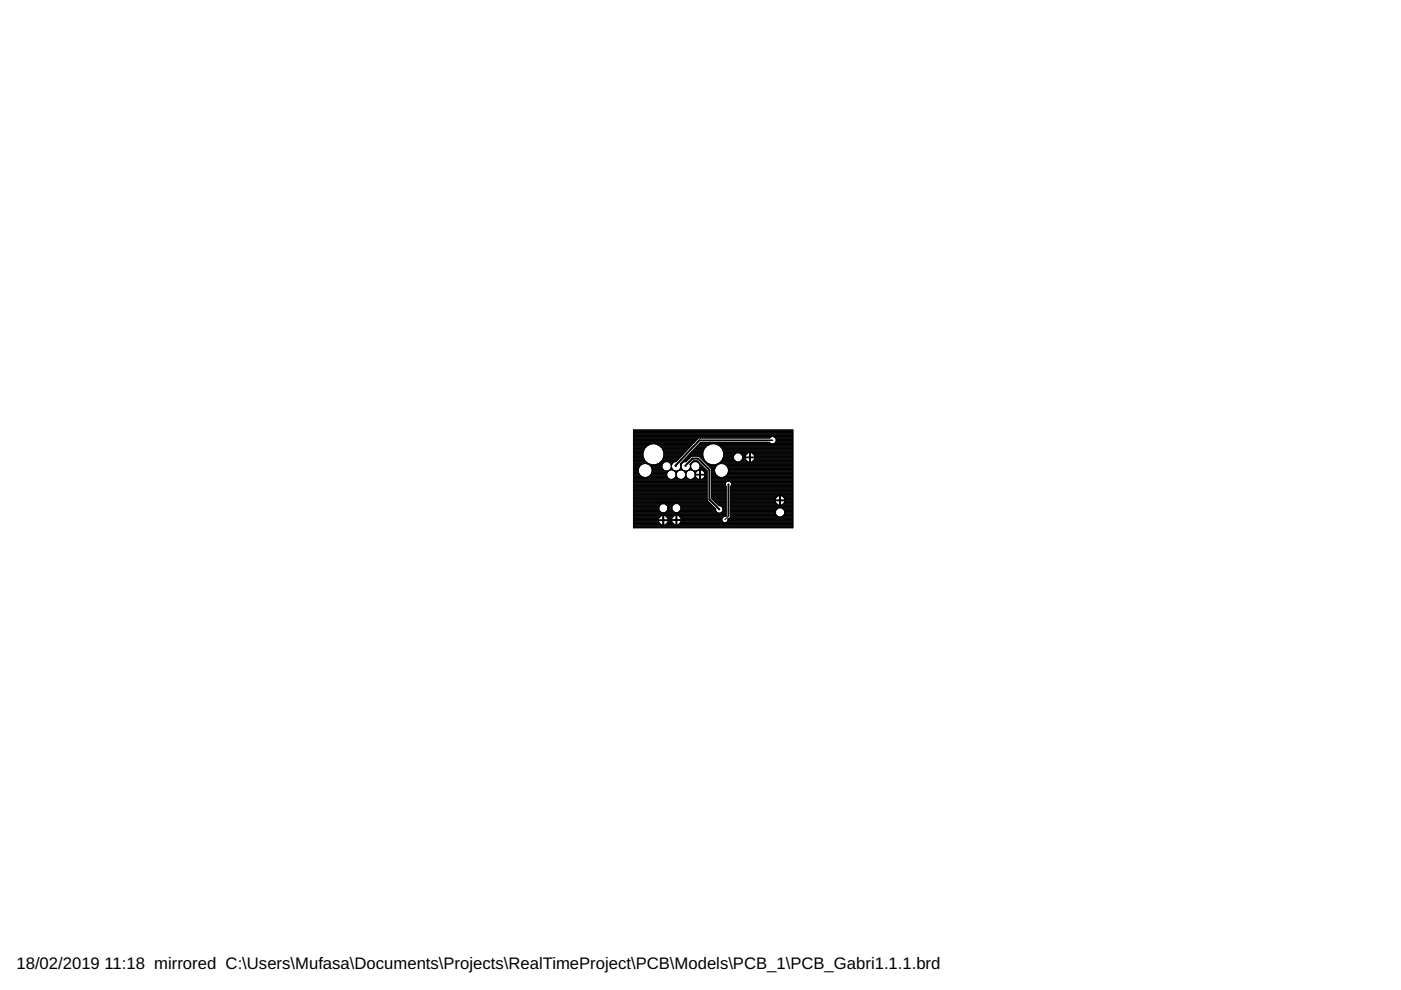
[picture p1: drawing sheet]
<svg xmlns="http://www.w3.org/2000/svg" width="297mm" height="210mm" viewBox="0 0 297 210" stroke-linecap="round" stroke-linejoin="round" font-family="sans-serif">
<defs><g id="words">
<g font-size="3.5">
<text x="3.5" y="205.4">18/02/2019</text>
<text x="22.2" y="205.4">11:18 mirrored C:\Users\Mufasa\Documents\Projects\RealTimeProject\PCB\Models\PCB_1\PCB_Gabri1.1.1.brd</text>
</g>
</g></defs>
<path d="M145.3 98.7l1.5-1.5h1.2l2.4 2.4v6.3l2.1 2.1M148.3 93.3l-5.1 5.4M154.5 102.7v6.7" fill="none" stroke="#000" stroke-width=".42"/>
<g fill="none" stroke="#000" stroke-width=".21">
<path d="M134.3 91.1h33.8v20.8h-33.8zM134.3 96.9h2.1M134.3 97h2.1M134.3 98h2.8M134.3 96.1h2M134.3 97.9h2.6M134.3 98.3h2.1M134.3 99.7h1M134.3 94.1h12.6M134.3 92.9h13.7M134.3 92.6h33.8M134.3 93.8h12.9"/>
<path d="M134.3 99.9h1M134.3 99.8h1M134.3 99.5h1M134.3 99.4h1M134.3 99.3h1.1M134.3 99.2h1.1M134.3 99.1h1.2M134.3 99h1.3M134.3 98.8h1.4M134.3 98.7h1.5M134.3 98.6h1.6M134.3 98.5h1.8"/>
<path d="M134.3 98.2h3.1M134.3 98.1h2.9M134.3 97.7h2.5M134.3 97.6h2.4M134.3 97.5h2.3M134.3 97.4h2.3M134.3 97.3h2.2M134.3 97.1h2.2M134.3 96.8h2M134.3 96.7h2M134.3 96.5h2M134.3 96.4h2"/>
<path d="M134.3 96.3h2M134.3 96.2h2M134.3 95.9h2M134.3 95.8h2.1M134.3 95.7h2.1M134.3 95.6h2.2M134.3 95.5h2.2M134.3 95.3h2.3M134.3 95.2h2.3M134.3 95.1h2.4M134.3 95h2.5M134.3 94.8h2.6"/>
<path d="M134.3 94.7h2.7M134.3 94.6h2.8M134.3 94.5h3M134.3 94.4h3.2M134.3 94.3h3.5M134.3 94h12.7M134.3 93.9h12.8M134.3 93.6h13M134.3 93.5h13.1M134.3 93.4h13.3M134.3 93.3h13.4M134.3 93.2h13.5"/>
<path d="M134.3 93h13.6M134.3 92.8h28.9M134.3 92.7h29M134.3 92.5h33.8M134.3 92.3h33.8M134.3 92.2h33.8M134.3 92.1h33.8M134.3 92h33.8M134.3 91.8h33.8M134.3 91.7h33.8M134.3 91.6h33.8M134.3 91.5h33.8"/>
<path d="M134.3 91.4h33.8M134.3 91.2h33.8M135.3 99.5a1.49 1.49 0 0 1 1.5-1.2 1.49 1.49 0 0 1 1.5 1.2M135.3 99.5a1.47 1.47 0 0 0 1.2 1.7M136.7 95.1l-.4 .8v.9M137.2 98.3h.4M137.5 98.5h.4M137.7 98.6h2.7M137.8 98.7h2.5M137.9 98.8h2.4M138 99h2.3M138.1 99.1h2.3"/>
<path d="M138.1 94.1l-.8 .4-.6 .6M138.1 99.2h2.3M138.2 99.3h2.2M138.2 99.4h2.3M138.3 99.7h2.4M138.3 99.5a1.51 1.51 0 0 1-1.2 1.7M138.3 99.9h3.4M138.3 99.8h2.7M138.3 99.5h2.3M139 94.1l.8 .4 .6 .6M139.1 98.5h1.3M139.3 94.3h7.5"/>
<path d="M139.4 98.3h1.1M139.6 94.4h7.1M139.7 98.2h.9M139.8 94.5h6.7M139.9 98.1h.8M140 94.6h6.4M140 98h.9M140.1 94.7h6.2M140.1 97.9h3.3M140.2 94.8h6M140.3 97.7h3.2M140.3 95h5.8"/>
<path d="M140.3 98.7v.4M140.3 99.1l.2 .3M140.4 97.6h3.2M140.4 95.1a2.25 2.25 0 0 1-1 3.3 2.25 2.25 0 0 1-3.1-1.6M140.4 95.1h5.6M140.4 97.5h3.3M140.5 95.2h5.4M140.5 99.4a.98 .98 0 0 0 1.7 0M140.5 97.4h3.3M140.5 95.3h5.3M140.5 97.3h3.4M140.6 95.5h5"/>
<path d="M140.6 97.1h3.4M140.6 95.6h4.9M140.7 97h3.4M140.7 95.7h4.7M140.7 96.9h3.6M140.7 95.8h4.6M140.7 96.8h3.7M140.8 96.1h4.3M140.8 96.7h3.7M140.8 96.5h3.8M140.8 96.4h3.9M140.8 96.3h4"/>
<path d="M140.8 96.2h4.1M140.8 95.9h4.4M141.1 97.9l-.6 .4-.2 .4M141.5 97.9l.4 .1 .4 .7M141.7 99.8h.1M141.8 98h1.1M141.9 99.7l1 .1M142 98.1h.7M142 99.5h.6M142.1 98.2h.5M142.2 99.7a1 1 0 0 0-.8 .7 1 1 0 0 0 .4 1.1M142.2 99.4h.3"/>
<path d="M142.2 98.3h.3M142.2 99.3h.3M142.2 98.5h.3M142.3 99.2h.1M142.3 98.6h.1M142.3 98.7v.4M142.3 99.1l-.1 .3M142.3 99.1h.1M142.3 99h.1M142.3 98.8h.1M142.3 98.7h.1M142.4 98.7v.4"/>
<path d="M142.4 99.1l.1 .3M142.5 99.4a1.01 1.01 0 0 0 1.7 0M142.5 98.3l-.1 .4M142.6 99.7h.2M142.9 99.8h.1M142.9 99.8a1.02 1.02 0 0 1 0 1.7M143 99.9h.7M143.2 97.9l-.7 .4M143.7 99.8h.1M144 99.7h.8M144.1 99.5h.6M144.2 99.7a1 1 0 0 0-.8 .7 1 1 0 0 0 .4 1.1"/>
<path d="M144.2 99.4h.4M144.2 98.3h.3M144.3 99.3h.2M144.3 98.5h.2M144.3 99.2h.2M144.3 98.6h.1M144.3 98.2h.3M144.4 98.7v.4M144.4 99.1l-.2 .3M144.4 99.1h.1M144.4 99h.1M144.4 98.8h.1"/>
<path d="M144.4 98.7h.1M144.4 99.1l.1 .3M144.5 98.1h.3M144.5 99.4a1.01 1.01 0 0 0 1.7 0M144.5 98.3l-.1 .4M144.6 98h.3M144.6 99.7l.6 .4 .2 .4M144.7 97.9h.8l1.1-1.1h1.6l2.7 2.6M144.8 97.7h.8M144.9 99.8h.1M144.9 97.6h.8M145 97.5h.8"/>
<path d="M145.1 99.9h.6M145.1 97.4h.9M145.2 97.9l-.7 .4M145.2 97.3h.9M145.4 97.1h.8M145.5 97h.8M145.6 96.9h.9M145.7 96.8h.9M145.8 99.8h.1M145.8 96.7h3.2M145.9 96.5h3.1M146 99.7h.2"/>
<path d="M146 96.4h3M146.1 99.5h.6M146.2 96.3h2.8M146.2 99.4h.4M146.3 99.3h.2M146.3 96.2h2.7M146.3 98.5h.2M146.3 99.2h.2M146.3 98.6h.2M146.4 98.3h.2M146.4 96.1h2.6M146.4 98.7l-.1-.3 .7-.7h.8l2.1 2.1"/>
<path d="M146.4 98.7v.4M146.4 99.1l-.2 .3M146.4 99.1h.1M146.4 99h.1M146.4 98.8h.1M146.4 98.7h.1M146.4 99.1l.2 .3M146.5 98.2h.2M146.5 95.9h2.5M146.6 99.4a1.01 1.01 0 0 0 1.7 0M146.6 98.3l-.2 .4M146.6 99.7a1 1 0 0 1 .8 .7 1 1 0 0 1-.4 1.1"/>
<path d="M146.6 98.1h.2M146.6 95.8h2.5M146.7 98h.3M146.7 95.7h2.4M146.8 99.7a1.06 1.06 0 0 0-1.4 .8M146.9 97.9h1.1M146.9 95.6h2.3M146.9 99.8h.2M147 97.7h.8M147 95.5h2.2M147.1 95.3h2.1M147.1 99.9h.6"/>
<path d="M147.2 95.2h2.1M147.2 97.9l-.6 .4M147.3 95.1h2.1M147.4 95h2.1M147.5 94.8h2.1M147.6 97.9l.7 .4M147.6 94.7h2.1M147.8 99.8h.1M147.8 94.6h2M147.9 94.5h2M147.9 98h.2M148 94.4h2.2"/>
<path d="M148 99.7h.1M148 99.7l-.4 .3-.2 .4M148.1 98.1h.1M148.1 94.3h2.4M148.1 99.5h1.5M148.2 98.2h.1M148.2 94.1h19.9M148.2 96.8h.8M148.3 99.4h1.2M148.3 98.3h.1M148.3 98.3l.1 .4M148.3 99.3h1.1"/>
<path d="M148.3 98.5h.3M148.3 94h15.1M148.4 96.9h.7M148.4 99.6v2.1M148.4 99.6h.1M148.4 99.6l-.4 .1M148.4 99.7h.1M148.4 99.9h.1M148.4 99.8h.1M148.4 99.2h.9M148.4 98.6h.3M148.4 98.7v.4"/>
<path d="M148.4 99.1l-.1 .3M148.4 99.1h.8M148.4 99h.6M148.4 98.8h.5M148.4 98.7h.4M148.4 93.9h14.8M148.5 97h.6M148.5 99.6v2.1M148.5 99.6h.1M148.5 99.6l.3 .1M148.6 97.1h.6M148.7 97.3h.5"/>
<path d="M148.8 99.7h1M148.8 99.7l.7 .7M148.8 97.4h.5M148.9 97.5h.4M149 99.8h.9M149.1 97.6h.3M149.2 99.9h.7M149.2 97.7h.3M149.3 97.9h.3M149.4 95.1a2.25 2.25 0 0 0 1 3.3 2.25 2.25 0 0 0 3-1.6M149.4 98h.4M149.6 98.1h.3"/>
<path d="M149.7 98.2h.4M149.8 98.3h.5M149.9 99.8v6.3l1.8 1.8a.76 .76 0 0 0 .6 .9M149.9 98.5h.7M150.1 98.6h2M150.2 98.7h1.8M150.3 98.8h1.5M150.4 99h1.3M150.5 99.1h1.2M150.6 99.2h1M150.8 99.3h.8M150.8 94.1l-.8 .4-.6 .6"/>
<path d="M150.9 99.7h.6M150.9 99.4v6.3l1.5 1.5a.8 .8 0 0 1 .9 .7M150.9 99.9h.6M150.9 99.8h.6M150.9 99.5h.6M150.9 99.4h.6M151.7 94.1l.8 .4 .6 .6M151.8 98.5h.5M152 94.3h16.1M152.1 98.3h.5M152.3 94.4h15.8M152.4 98.2h15.7"/>
<path d="M152.5 94.5h15.6M152.6 98.1h15.5M152.6 94.6h15.5M152.7 98h15.4M152.8 94.7h15.3M152.8 97.9h5.7M152.9 94.8h15.2M152.9 97.7h3M153 95h15.1M153.1 97.6h2.7M153.1 95.1l.3 .8v.9M153.1 95.1h15"/>
<path d="M153.1 97.5h2.6M153.2 95.2h14.9M153.2 97.4h2.4M153.2 95.3h14.9M153.2 97.3h2.3M153.2 95.5h14.9M153.3 97.1h2.2M153.3 95.6h14.8M153.3 97h2.2M153.4 95.7h14.7M153.4 96.9h2.1M153.4 98.3h14.7"/>
<path d="M153.4 95.8h14.7M153.4 96.1h5.1M153.4 96.8h2.1M153.4 96.7h2.1M153.4 96.5h2.2M153.4 96.4h2.3M153.4 96.3h2.4M153.4 96.2h2.6M153.4 95.9h14.7M153.7 98.5h14.4M153.9 98.6h14.2M154 98.7h14.1"/>
<path d="M154.1 98.8h14M154.2 99h13.9M154.3 99.1h13.8M154.3 99.2h13.8M154.4 99.3h13.7M154.4 99.5a1.49 1.49 0 0 0-2.5-.8 1.49 1.49 0 0 0 .8 2.5M154.4 99.5a1.47 1.47 0 0 1-1.1 1.7M154.4 99.7h13.7M154.4 99.9h13.7M154.4 99.8h13.7M154.4 99.5h13.7M154.4 99.4h13.7"/>
<path d="M156.1 96l-.6 .6v.8l.6 .5M156.9 96l.5 .6v.8l-.5 .5M157 96.2h1.4M157 97.7h1.4M157.1 96.3h1.2M157.2 97.6h1.1M157.2 96.4h1M157.3 97.5h.8M157.4 96.5h.7M157.4 97.4h.6M157.4 96.9h10.7M157.4 97h10.7"/>
<path d="M157.4 97.3h.6M157.4 97.1h.6M157.4 96.8h.6M157.4 96.7h.6M158 96.9v-.3l.6-.6h.3v2M158 97.4l.6 .6M158 97v.4M158.9 96.1h.2M158.9 97.9h.2M158.9 97.7h.2M158.9 97.6h.2M158.9 97.5h.2"/>
<path d="M158.9 97.4h.2M158.9 97.3h.2M158.9 97.1h.2M158.9 96.8h.2M158.9 96.7h.2M158.9 96.5h.2M158.9 96.4h.2M158.9 96.3h.2M158.9 96.2h.2M159.5 96.1h8.6M159.5 97.9h8.6M159.6 96.2h8.5"/>
<path d="M159.6 97.7h8.5M159.7 96.3h8.4M159.8 97.6h8.3M159.9 96.4h8.2M159.9 97.5h8.2M160 96.5h8.1M160 96.9v-.3l-.6-.6h-.3v2M160 97v.4M160 97.4l-.6 .6M160 97.4h8.1M160 97.3h8.1M160 97.1h8.1"/>
<path d="M160 96.8h8.1M160 96.7h8.1M163.6 92.6l-.5 .3h-15l-4.8 5M163.6 94.1l-.5-.3h-14.6l-4.3 4.6 .2 .3M163.9 92.6l.3 .1 .4 .5M164.2 94h3.9M164.3 92.7h3.8M164.3 93.9h3.8M164.4 92.8h3.7M164.4 93.8l-.5 .3M164.4 93.8h3.7M164.5 92.9h3.6"/>
<path d="M164.5 93.6h3.6M164.5 93h3.6M164.5 93.5h3.6M164.6 93.2l-.2 .6M164.6 93.4h3.5M164.6 93.3h3.5M164.6 93.2h3.5M134.3 101.2h7.2M134.3 110.4h8.1M134.3 109.3h8.7M134.3 106.8h16.3M134.3 108.7h17.8"/>
<path d="M134.3 111.2h5.9M134.3 110.3h6.2M134.3 107.3h5.5M134.3 108.8h19.7M134.3 109.6h5.7M134.3 106.2h15.7M134.3 105.1h15.6M134.3 111.8h33.8M134.3 111.7h33.8M134.3 111.6h33.8M134.3 111.5h33.8M134.3 111.4h33.8"/>
<path d="M134.3 111.1h5.7M134.3 111h5.6M134.3 110.9h5.5M134.3 110.8h5.4M134.3 110.6h5.3M134.3 110.5h5.3M134.3 110.2h5.3M134.3 110h5.3M134.3 109.9h5.3M134.3 109.8h5.4M134.3 109.7h5.6M134.3 109.4h5.8"/>
<path d="M134.3 109.2h19.7M134.3 109.1h19.7M134.3 108.9h19.7M134.3 108.6h5.8M134.3 108.5h5.7M134.3 108.4h5.6M134.3 108.2h5.5M134.3 108.1h5.4M134.3 108h5.4M134.3 107.9h5.4M134.3 107.7h5.4M134.3 107.6h5.4"/>
<path d="M134.3 107.5h5.4M134.3 107.4h5.4M134.3 107.1h5.6M134.3 107h5.7M134.3 106.9h5.9M134.3 106.7h16.2M134.3 106.5h16M134.3 106.4h15.9M134.3 106.3h15.8M134.3 106.1h15.6M134.3 105.9h15.6M134.3 105.8h15.6"/>
<path d="M134.3 105.7h15.6M134.3 105.6h15.6M134.3 105.5h15.6M134.3 105.3h15.6M134.3 105.2h15.6M134.3 105h15.6M134.3 104.9h15.6M134.3 104.7h15.6M134.3 104.6h15.6M134.3 104.5h15.6M134.3 104.4h15.6M134.3 104.2h15.6"/>
<path d="M134.3 104.1h15.6M134.3 104h15.6M134.3 103.9h15.6M134.3 103.8h15.6M134.3 103.7h15.6M134.3 103.5h15.6M134.3 103.4h15.6M134.3 103.3h15.6M134.3 103.2h15.6M134.3 103h15.6M134.3 102.9h15.6M134.3 102.8h15.6"/>
<path d="M134.3 102.7h15.6M134.3 102.6h15.6M134.3 102.4h15.6M134.3 102.3h15.6M134.3 102.2h15.6M134.3 102.1h15.6M134.3 102h15.6M134.3 101.8h15.6M134.3 101.7h15.6M134.3 101.6h7.8M134.3 101.5h7.5M134.3 101.4h7.4"/>
<path d="M134.3 101.1h2M134.3 101h1.7M134.3 100.9h1.5M134.3 100.8h1.4M134.3 100.6h1.3M134.3 100.5h1.2M134.3 100.4h1.2M134.3 100.3h1.1M134.3 100.2h1.1M134.3 100h1M137.3 101.1h4.2M137.6 101h3.8"/>
<path d="M137.7 100.9h3.7M137.9 100.8h3.5M138 100.6h3.4M138 100.5h3.4M138.1 100.4h3.3M138.2 100.3h3.2M138.2 100.2h3.3M138.3 100h3.3M139.7 107.4v.8l.6 .5M140.2 109.3l-.6 .6v.3h2v-.3l-.6-.6M140.3 106.8l-.6 .6M140.5 109.3v2h-.3l-.6-.6v-.3"/>
<path d="M140.5 111.2h.2M140.5 109.6h.2M140.5 111.1h.2M140.5 111h.2M140.5 110.9h.2M140.5 110.8h.2M140.5 110.6h.2M140.5 110.5h.2M140.5 110.2h.2M140.5 110h.2M140.5 109.9h.2M140.5 109.8h.2"/>
<path d="M140.5 109.7h.2M140.5 109.4h.2M140.7 109.3v2h.3l.6-.6v-.3M140.7 110.3h12.3M141 106.8l.6 .6M141.1 111.2h27M141.1 106.9h1.8M141.1 108.6h1.9M141.2 109.4h1.6M141.2 107h1.6M141.2 111.1h1.7M141.3 108.5h1.5"/>
<path d="M141.3 109.6h1.4M141.3 111h1.5M141.3 107.1h1.4M141.4 108.4h1.3M141.4 109.7h1.2M141.5 107.3h1M141.5 110.9h1.1M141.5 108.2h1.1M141.5 109.8h1M141.6 107.4v.8l-.6 .5M141.6 108.1h.9M141.6 108h.9"/>
<path d="M141.6 107.9h.9M141.6 107.7h.9M141.6 107.6h.9M141.6 107.5h.9M141.6 107.4h.9M141.6 110.8h.9M141.6 110.6h.8M141.6 110.5h.8M141.6 110.2h.8M141.6 110h.8M141.6 109.9h.8M141.8 101.5l.4 .1 .7-.1"/>
<path d="M142.4 110.3v.4l.6 .5M142.5 108.1l.5 .5h.8l.6-.5M142.6 101.6h1.5M142.9 101.5h.9M143 106.8l-.5 .5v.8M143 101.4h.7M143.1 100h.5M143.2 101.2h.4M143.2 101.1h.3M143.2 100.2h.3M143.3 101h.1M143.3 100.3h.2"/>
<path d="M143.3 100.9h.1M143.3 100.4h.1M143.3 111.2v-1.9h-.3l-.6 .5v.4h2v-.4l-.6-.5h-.3v1.9M143.3 110.4h.2M143.3 109.3h.2M143.3 109.6h.2M143.3 111.1h.2M143.3 111h.2M143.3 110.9h.2M143.3 110.8h.2M143.3 110.6h.2M143.3 110.5h.2"/>
<path d="M143.3 110.2h.2M143.3 110h.2M143.3 109.9h.2M143.3 109.8h.2M143.3 109.7h.2M143.3 109.4h.2M143.3 100.8h.1M143.3 100.6h.1M143.3 100.5h.1M143.8 106.8l.6 .5v.8M143.8 101.5l.4 .1 .7-.1M143.9 109.3h10.1"/>
<path d="M143.9 108.6h8.1M143.9 106.9h6.8M144 111.1h24.1M144 109.4h9.9M144 108.5h7.8M144.1 107h6.7M144.1 111h24M144.1 109.6h9.4M144.1 108.4h7.7M144.2 107.1h6.7M144.2 110.9h23.9M144.2 109.7h9.1"/>
<path d="M144.2 108.2h7.5M144.3 107.3h6.8M144.3 110.8h9.1M144.4 109.8h8.7M144.4 108.1h7.3M144.4 108h7.3M144.4 107.9h7.3M144.4 107.7h7.2M144.4 107.6h7M144.4 107.5h6.9M144.4 107.4h6.8M144.4 110.4h8.7"/>
<path d="M144.4 110.3v.4l-.6 .5M144.4 110.6h8.8M144.4 110.5h8.7M144.4 110.2h8.6M144.4 110h8.6M144.4 109.9h8.7M144.7 101.6h1.4M144.9 101.5h.9M145.1 101.4h.6M145.2 100h.4M145.2 101.2h.4M145.2 101.1h.3"/>
<path d="M145.2 100.2h.3M145.3 100.3h.2M145.3 101h.2M145.4 100.9h.1M145.4 100.4h.1M145.4 100.5v.3M145.4 100.8l-.5 .7M145.4 100.8h.1M145.4 100.6h.1M145.4 100.5h.1M145.4 100.8l.4 .7M145.8 101.5l.4 .1 .8-.1"/>
<path d="M146.7 101.6h1.3M147 101.5h.8M147.1 101.4h.6M147.2 100h.4M147.2 101.2h.4M147.3 101.1h.2M147.3 100.2h.2M147.3 100.3h.2M147.3 101h.2M147.4 100.9h.1M147.4 100.4h.1M147.4 100.8h.1"/>
<path d="M147.4 100.6h1M147.4 100.5h.1M147.4 100.4v.2h2.1M147.4 100.9l.1 .1M147.5 101l.4 .5 .5 .2M148.4 101.2h.1M148.4 101.7h.1M148.4 101.6h.1M148.4 101.5h.1M148.4 101.4h.1M148.4 101.1h.1M148.4 101h.1"/>
<path d="M148.4 100.9h.1M148.4 100.8h.1M148.4 100.5h.1M148.4 100.4h.1M148.4 100.3h.1M148.4 100.2h.1M148.4 100h.1M148.5 101.7h.1M148.5 100.6h1.4M148.8 101.6l-.3 .1M148.8 101.6h1.1M149.1 101.5h.8"/>
<path d="M149.2 101.4h.7M149.2 101.3l-.4 .3M149.3 101.2h.6M149.3 100h.6M149.4 100.2h.5M149.4 101.1h.5M149.4 101l-.2 .3M149.4 101h.5M149.4 100.3h.5M149.5 100.4v.2M149.5 100.9l-.1 .1M149.5 100.9h.4"/>
<path d="M149.5 100.4h.4M149.5 100.6h.1M149.5 100.7h-2.1v.2M149.5 100.7h.1M149.5 100.7v.2M149.5 100.8h.4M149.5 100.5h.4M150.9 101.2h17.2M150.9 105.1h3.1M150.9 105.7h3.1M150.9 105.6h3.1M150.9 105.5h3.1"/>
<path d="M150.9 105.3h3.1M150.9 105.2h3.1M150.9 105h3.1M150.9 104.9h3.1M150.9 104.7h3.1M150.9 104.6h3.1M150.9 104.5h3.1M150.9 104.4h3.1M150.9 104.2h3.1M150.9 104.1h3.1M150.9 104h3.1M150.9 103.9h3.1"/>
<path d="M150.9 103.8h3.1M150.9 103.7h3.1M150.9 103.5h3.1M150.9 103.4h3.1M150.9 103.3h3.1M150.9 103.2h3.1M150.9 103h3M150.9 102.9h2.9M150.9 102.8h2.9M150.9 102.7h2.9M150.9 102.6h2.9M150.9 102.4h2.9"/>
<path d="M150.9 102.3h3M150.9 102.2h3.1M150.9 102.1h3.3M150.9 102h17.2M150.9 101.8h17.2M150.9 101.7h17.2M150.9 101.6h17.2M150.9 101.5h17.2M150.9 101.4h17.2M150.9 101.1h1.6M150.9 101h1.3M150.9 100.9h1.1"/>
<path d="M150.9 100.8h1M150.9 100.6h.9M150.9 100.5h.8M150.9 100.4h.8M150.9 100.3h.7M150.9 100.2h.7M150.9 100h.6M151 105.8h3M151.1 105.9h2.9M151.2 106.1h2.8M151.3 106.2h2.7M151.5 106.3h2.5"/>
<path d="M151.6 106.4h2.4M151.7 106.5h2.3M151.8 106.7h2.2M151.9 106.8h2.1M152.1 106.9h1.9M152.2 107h1.8M152.3 107.1h1.7M152.7 107.3h1.3M152.9 108.7h1.1M153 107.4h1M153 110v.3M153 110.3l.1 .2"/>
<path d="M153 108.6h1M153.1 107.5h.9M153.1 109.8l-.1 .2M153.1 110.5a.66 .66 0 0 0 1.2 0M153.2 108.5l-.5 .3M153.2 108.5h.8M153.2 107.6h.8M153.2 108.4h.8M153.2 107.7h.8M153.3 108.2h.7M153.3 107.9l-.1 .6M153.3 108.1h.7"/>
<path d="M153.3 108h.7M153.3 107.9h.7M153.5 101.1h14.6M153.8 102.8l.1 .2M153.8 102.6v.2M153.8 101h14.3M153.8 109.5l-.7 .3M153.8 109.5h.1M153.9 103l.1 .1M153.9 102.3l-.1 .3M153.9 102.3a.69 .69 0 0 1 1.1 0M153.9 100.9h14.2"/>
<path d="M154 103.1v6.3l-.2 .1M154 110.8h14.1M154.1 100.8h14M154.2 110.6h13.9M154.2 100.6h13.9M154.2 100.5h13.9M154.3 110.5h13.8M154.3 100.4h13.8M154.3 110.4h13.8M154.3 110.3h13.8M154.3 110h.1M154.3 110v.3"/>
<path d="M154.3 110.3v.2M154.3 110.2h13.8M154.3 110h13.8M154.3 100.3h13.8M154.4 100.2h13.7M154.4 100h13.7M154.5 109.4l-.8 .8M154.5 109.9h13.6M154.7 102.1h13.4M154.7 109.8h13.4M154.9 109.7h13.2M154.9 102.2h13.2"/>
<path d="M154.9 109.3h9.8M154.9 106.8h9.8M154.9 108.7h9.5M154.9 107.3h13.2M154.9 108.8h9.5M154.9 109.6h13.2M154.9 106.2h13.2M154.9 105.1h13.2M154.9 103.1v6.5l-.6 .4M154.9 109.4h9.9M154.9 109.2h9.7M154.9 109.1h9.6"/>
<path d="M154.9 108.9h9.5M154.9 108.6h9.5M154.9 108.5h9.5M154.9 108.4h9.5M154.9 108.2h9.6M154.9 108.1h9.7M154.9 108h9.8M154.9 107.9h9.9M154.9 107.7h10.1M154.9 107.6h13.2M154.9 107.5h13.2M154.9 107.4h13.2"/>
<path d="M154.9 107.1h13.2M154.9 107h10M154.9 106.9h9.9M154.9 106.7h9.6M154.9 106.5h9.5M154.9 106.4h9.5M154.9 106.3h9.5M154.9 106.1h10.4M154.9 105.9h9.5M154.9 105.8h9.5M154.9 105.7h9.5M154.9 105.6h9.6"/>
<path d="M154.9 105.5h9.7M154.9 105.3h9.8M154.9 105.2h10M154.9 105h13.2M154.9 104.9h13.2M154.9 104.7h13.2M154.9 104.6h13.2M154.9 104.5h13.2M154.9 104.4h13.2M154.9 104.2h13.2M154.9 104.1h13.2M154.9 104h13.2"/>
<path d="M154.9 103.9h13.2M154.9 103.8h13.2M154.9 103.7h13.2M154.9 103.5h13.2M154.9 103.4h13.2M154.9 103.3h13.2M154.9 103.2h13.2M155 102.3l.1 .3M155 103l-.1 .1M155 103h13.1M155 102.3h13.1M155 102.9h13.1"/>
<path d="M155.1 102.4h13M155.1 102.6v.2M155.1 102.8l-.1 .2M155.1 102.8h13M155.1 102.7h13M155.1 102.6h13M164.4 105.7v.3h2v-.3M165 105.1l-.6 .6M165.3 106.8h.2M165.3 105.1v2h-.3l-.6-.6v-.3M165.3 107h.2M165.3 106.9h.2"/>
<path d="M165.3 106.7h.2M165.3 106.5h.2M165.3 106.4h.2M165.3 106.3h.2M165.3 105.9h.2M165.3 105.8h.2M165.3 105.7h.2M165.3 105.6h.2M165.3 105.5h.2M165.3 105.3h.2M165.3 105.2h.2M165.5 105.1v2h.3l.6-.6v-.3"/>
<path d="M165.5 106.1h2.6M165.8 105.1l.6 .6M165.8 107.7h2.3M165.9 107h2.2M165.9 105.2h2.2M165.9 109.4h2.2M165.9 107.9h2.2M166 106.9h2.1M166 109.3h2.1M166 105.3h2.1M166.1 108h2M166.1 106.8h2"/>
<path d="M166.1 105.5h2M166.2 109.2h1.9M166.2 108.1h1.9M166.2 106.7h1.9M166.3 105.6h1.8M166.3 109.1h1.8M166.3 108.2h1.8M166.3 108.7h1.8M166.3 108.8h1.8M166.3 108.2l-.5-.5h-.8l-.6 .5v.8l.6 .6M166.3 108.2v.8l-.5 .6M166.3 108.9h1.8"/>
<path d="M166.3 108.6h1.8M166.3 108.5h1.8M166.3 108.4h1.8M166.3 106.5h1.8M166.4 106.4h1.7M166.4 106.3h1.7M166.4 105.9h1.7M166.4 105.8h1.7M166.4 105.7h1.7"/>
</g>
<path d="M143.2 98.7l.2 .2M143.2 98.7h.1M145.3 98.7l.1 .2M148.3 93.3h15.5" fill="none" stroke="#000" stroke-width=".32"/>
<use href="#words"/>
</svg>
